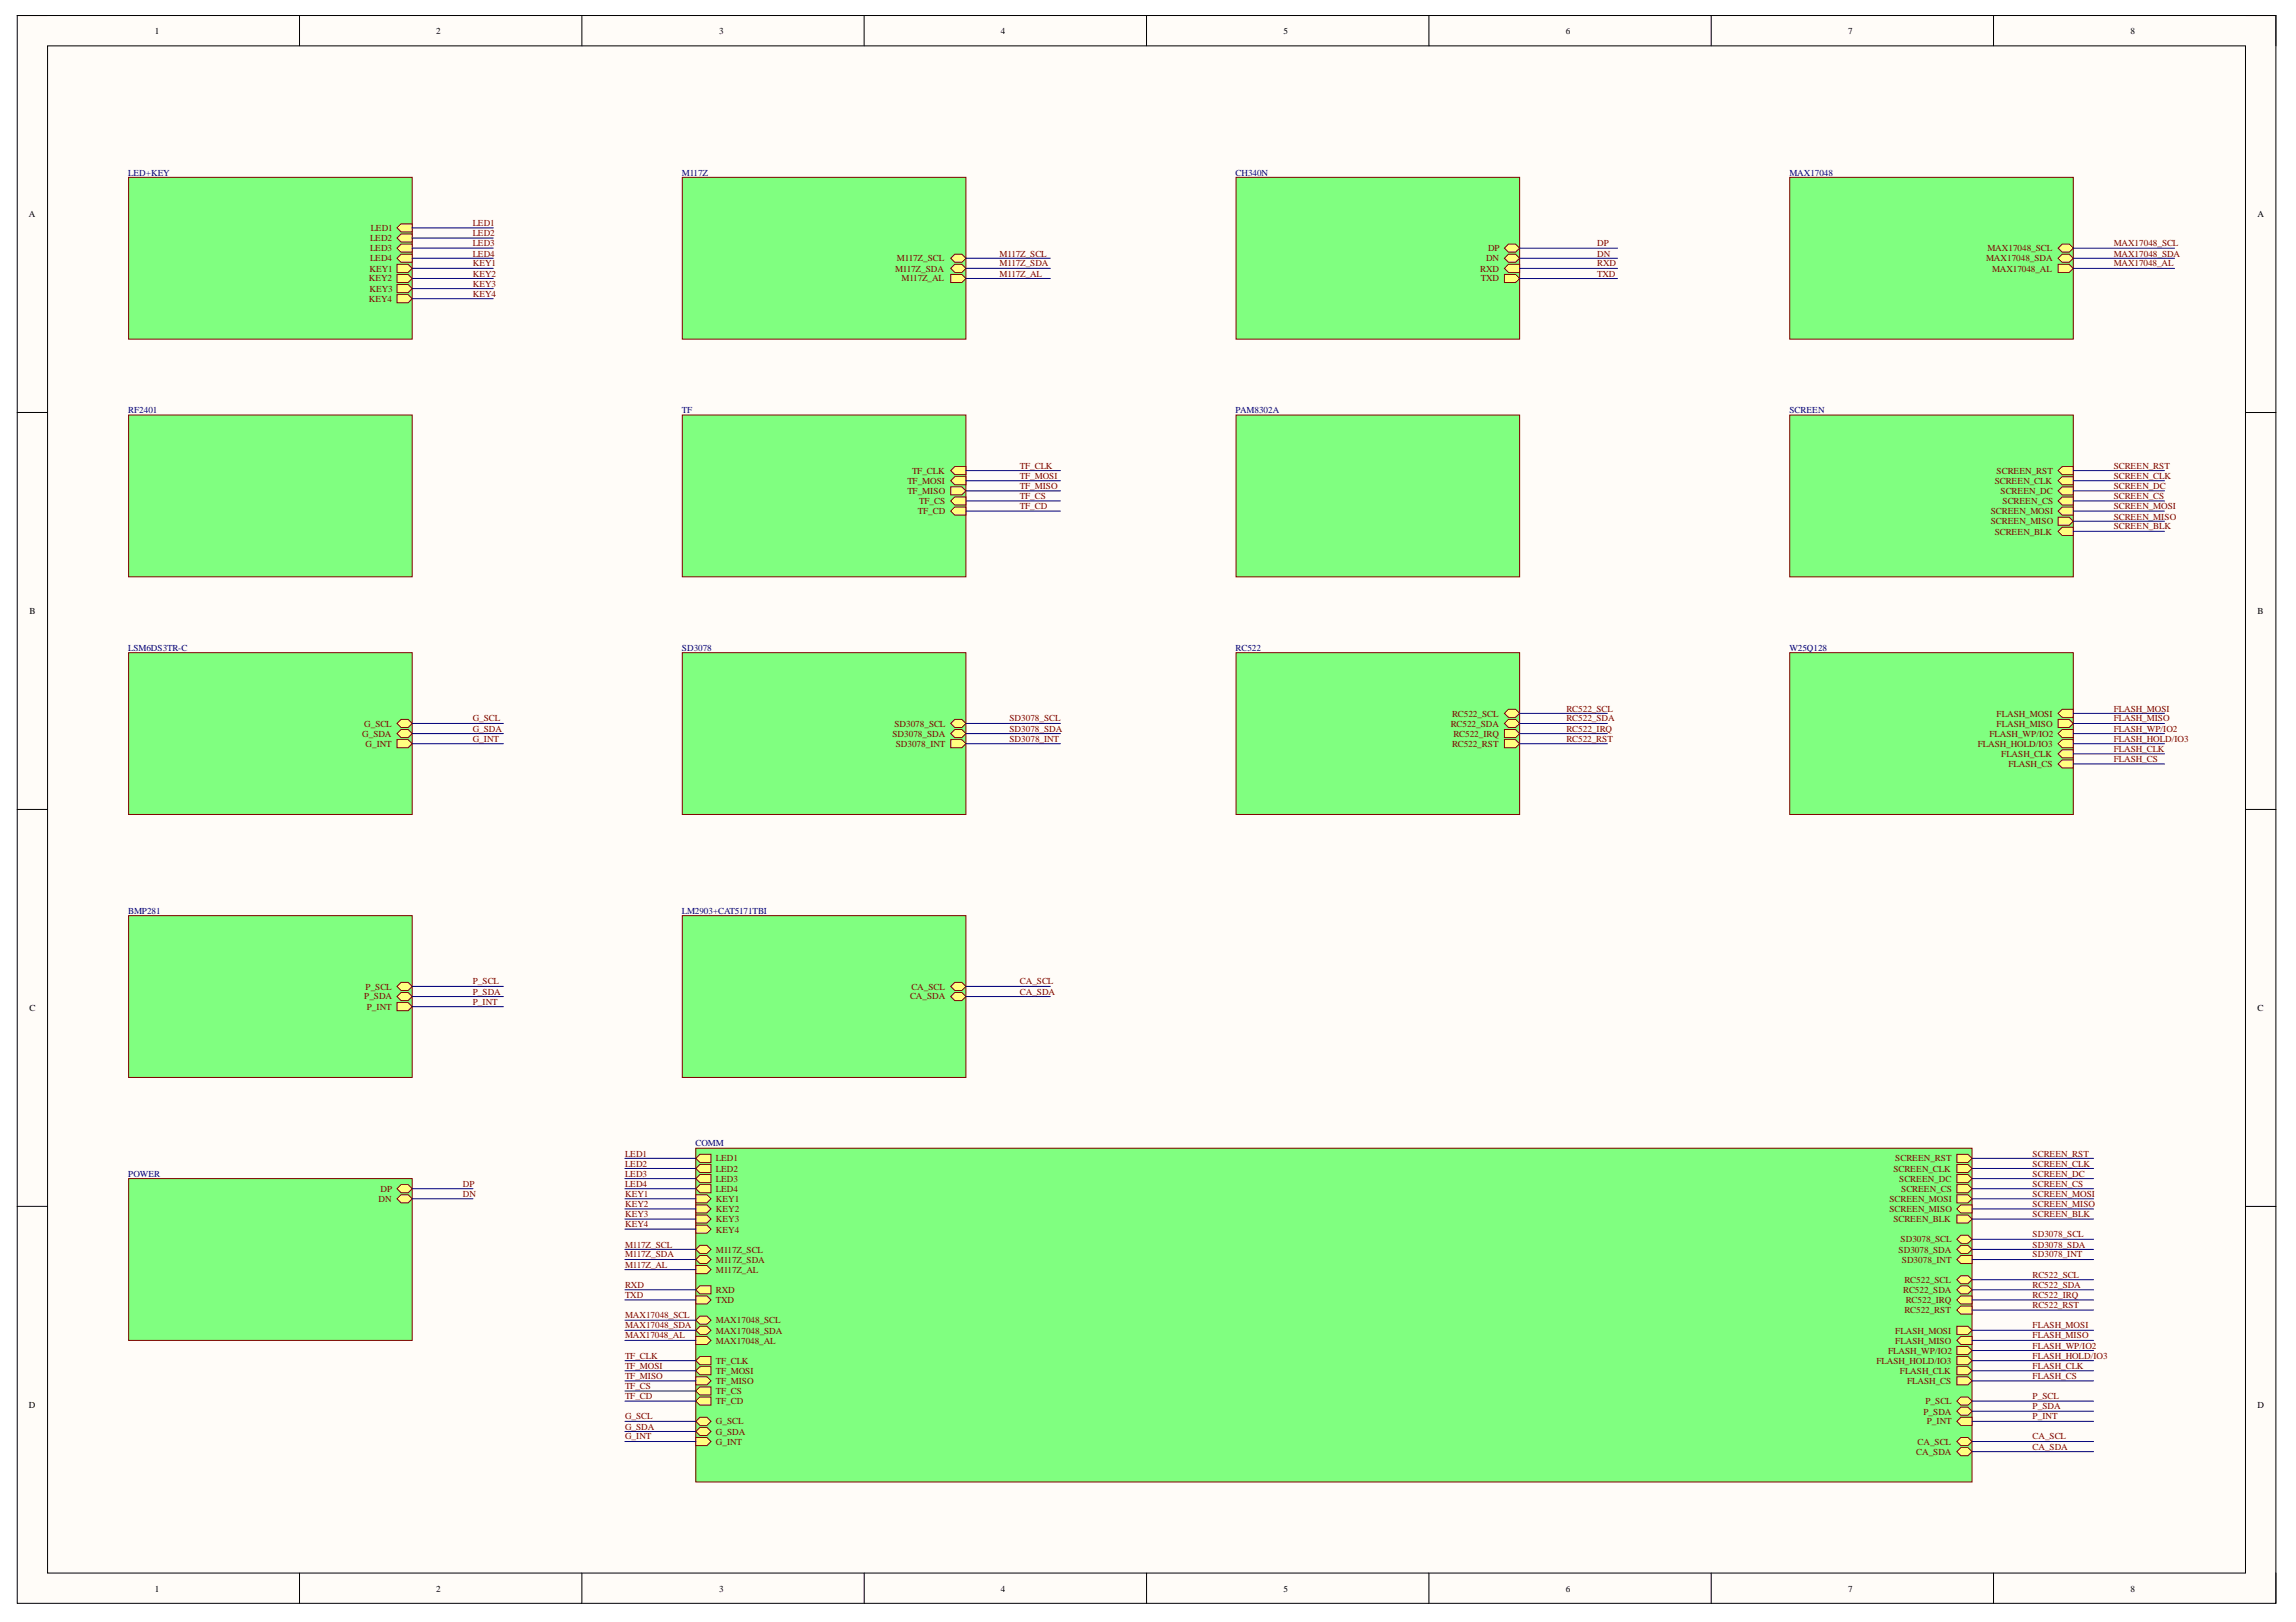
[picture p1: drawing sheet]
<svg xmlns="http://www.w3.org/2000/svg" width="297mm" height="210mm" viewBox="0 0 297 210" stroke-linecap="round" stroke-linejoin="round" font-family="sans-serif">
<defs><g id="words">
<g font-size="1.2">
<text x="20" y="4.4">1</text>
<text x="56.4" y="4.4">2</text>
<text x="93" y="4.4">3</text>
<text x="129.5" y="4.4">4</text>
<text x="166" y="4.4">5</text>
<text x="202.6" y="4.4">6</text>
<text x="239.1" y="4.4">7</text>
<text x="275.6" y="4.4">8</text>
<text x="3.7" y="28.1">A</text>
<text x="292.1" y="28.1">A</text>
<text x="3.8" y="79.5">B</text>
<text x="292.1" y="79.5">B</text>
<text x="3.8" y="130.9">C</text>
<text x="292.1" y="130.9">C</text>
<text x="3.7" y="182.2">D</text>
<text x="292.1" y="182.2">D</text>
<text x="20" y="206">1</text>
<text x="56.4" y="206">2</text>
<text x="93" y="206">3</text>
<text x="129.5" y="206">4</text>
<text x="166" y="206">5</text>
<text x="202.6" y="206">6</text>
<text x="239.1" y="206">7</text>
<text x="275.6" y="206">8</text>
</g>
<g font-size="1.2" fill="#000080">
<text x="16.6" y="22.7">LED+KEY</text>
<text x="88.2" y="22.7">M117Z</text>
<text x="159.9" y="22.7">CH340N</text>
<text x="231.5" y="22.7">MAX17048</text>
<text x="16.6" y="53.5">RF2401</text>
<text x="88.2" y="53.5">TF</text>
<text x="159.9" y="53.5">PAM8302A</text>
<text x="231.5" y="53.5">SCREEN</text>
<text x="16.6" y="84.2">LSM6DS3TR-C</text>
<text x="88.2" y="84.2">SD3078</text>
<text x="159.9" y="84.2">RC522</text>
<text x="231.5" y="84.2">W25Q128</text>
<text x="16.6" y="118.3">BMP281</text>
<text x="88.2" y="118.3">LM2903+CAT5171TBI</text>
<text x="90" y="148.4">COMM</text>
<text x="16.6" y="152.3">POWER</text>
</g>
<g font-size="1.2" fill="#800000">
<text x="48" y="29.9">LED1</text>
<text x="61.2" y="29.2">LED1</text>
<text x="47.8" y="35.1">KEY1</text>
<text x="47.9" y="31.2">LED2</text>
<text x="47.9" y="32.5">LED3</text>
<text x="47.9" y="33.8">LED4</text>
<text x="61.2" y="30.6">LED2</text>
<text x="61.2" y="31.9">LED3</text>
<text x="61.2" y="33.2">LED4</text>
<text x="61.2" y="34.5">KEY1</text>
<text x="61.2" y="35.8">KEY2</text>
<text x="115.8" y="35.1">M117Z_SDA</text>
<text x="116" y="33.8">M117Z_SCL</text>
<text x="129.3" y="33.2">M117Z_SCL</text>
<text x="129.3" y="34.5">M117Z_SDA</text>
<text x="129.3" y="35.8">M117Z_AL</text>
<text x="191.5" y="35.1">RXD</text>
<text x="192.3" y="33.8">DN</text>
<text x="192.5" y="32.5">DP</text>
<text x="206.6" y="31.9">DP</text>
<text x="206.6" y="33.2">DN</text>
<text x="206.6" y="34.5">RXD</text>
<text x="206.6" y="35.8">TXD</text>
<text x="257" y="33.8">MAX17048_SDA</text>
<text x="257.1" y="32.5">MAX17048_SCL</text>
<text x="257.7" y="35.1">MAX17048_AL</text>
<text x="273.5" y="34.5">MAX17048_AL</text>
<text x="273.5" y="31.9">MAX17048_SCL</text>
<text x="273.5" y="33.2">MAX17048_SDA</text>
<text x="47.7" y="36.4">KEY2</text>
<text x="47.7" y="39">KEY4</text>
<text x="47.8" y="37.8">KEY3</text>
<text x="61.2" y="37.1">KEY3</text>
<text x="61.2" y="38.4">KEY4</text>
<text x="116.6" y="36.4">M117Z_AL</text>
<text x="191.6" y="36.4">TXD</text>
<text x="117.4" y="62.6">TF_MOSI</text>
<text x="117.4" y="64">TF_MISO</text>
<text x="118" y="61.3">TF_CLK</text>
<text x="118.9" y="65.2">TF_CS</text>
<text x="131.9" y="65.9">TF_CD</text>
<text x="131.9" y="64.6">TF_CS</text>
<text x="131.9" y="63.3">TF_MISO</text>
<text x="131.9" y="62">TF_MOSI</text>
<text x="131.9" y="60.7">TF_CLK</text>
<text x="258.1" y="62.6">SCREEN_CLK</text>
<text x="258.3" y="61.3">SCREEN_RST</text>
<text x="258.8" y="64">SCREEN_DC</text>
<text x="259.1" y="65.2">SCREEN_CS</text>
<text x="273.5" y="65.9">SCREEN_MOSI</text>
<text x="273.5" y="62">SCREEN_CLK</text>
<text x="273.5" y="64.6">SCREEN_CS</text>
<text x="273.5" y="63.3">SCREEN_DC</text>
<text x="273.5" y="60.7">SCREEN_RST</text>
<text x="118.8" y="66.6">TF_CD</text>
<text x="257.5" y="66.6">SCREEN_MOSI</text>
<text x="257.5" y="67.8">SCREEN_MISO</text>
<text x="258.1" y="69.2">SCREEN_BLK</text>
<text x="273.5" y="68.5">SCREEN_BLK</text>
<text x="273.5" y="67.2">SCREEN_MISO</text>
<text x="46.9" y="95.4">G_SDA</text>
<text x="47.1" y="94">G_SCL</text>
<text x="61.2" y="96">G_INT</text>
<text x="61.2" y="93.4">G_SCL</text>
<text x="61.2" y="94.7">G_SDA</text>
<text x="115.5" y="95.4">SD3078_SDA</text>
<text x="115.7" y="94">SD3078_SCL</text>
<text x="130.6" y="96">SD3078_INT</text>
<text x="130.6" y="93.4">SD3078_SCL</text>
<text x="130.6" y="94.7">SD3078_SDA</text>
<text x="187.7" y="94">RC522_SDA</text>
<text x="187.9" y="92.8">RC522_SCL</text>
<text x="188" y="95.4">RC522_IRQ</text>
<text x="202.7" y="94.7">RC522_IRQ</text>
<text x="202.7" y="96">RC522_RST</text>
<text x="202.7" y="93.4">RC522_SDA</text>
<text x="202.7" y="92.1">RC522_SCL</text>
<text x="257.4" y="95.4">FLASH_WP/IO2</text>
<text x="258.3" y="92.8">FLASH_MOSI</text>
<text x="258.3" y="94">FLASH_MISO</text>
<text x="273.5" y="93.4">FLASH_MISO</text>
<text x="273.5" y="92.1">FLASH_MOSI</text>
<text x="273.5" y="94.7">FLASH_WP/IO2</text>
<text x="273.5" y="96">FLASH_HOLD/IO3</text>
<text x="47.3" y="96.6">G_INT</text>
<text x="115.9" y="96.6">SD3078_INT</text>
<text x="187.9" y="96.6">RC522_RST</text>
<text x="255.9" y="96.6">FLASH_HOLD/IO3</text>
<text x="258.9" y="98">FLASH_CLK</text>
<text x="259.8" y="99.3">FLASH_CS</text>
<text x="273.5" y="97.3">FLASH_CLK</text>
<text x="273.5" y="98.6">FLASH_CS</text>
<text x="47.1" y="129.3">P_SDA</text>
<text x="47.3" y="128.1">P_SCL</text>
<text x="47.4" y="130.7">P_INT</text>
<text x="61.2" y="130">P_INT</text>
<text x="61.2" y="127.4">P_SCL</text>
<text x="61.2" y="128.8">P_SDA</text>
<text x="117.7" y="129.3">CA_SDA</text>
<text x="117.9" y="128.1">CA_SCL</text>
<text x="131.9" y="127.4">CA_SCL</text>
<text x="131.9" y="128.8">CA_SDA</text>
<text x="80.9" y="149.7">LED1</text>
<text x="263" y="149.7">SCREEN_RST</text>
<text x="49" y="155.5">DN</text>
<text x="49.2" y="154.3">DP</text>
<text x="59.9" y="153.6">DP</text>
<text x="59.9" y="154.9">DN</text>
<text x="80.9" y="151">LED2</text>
<text x="80.9" y="152.3">LED3</text>
<text x="80.9" y="153.6">LED4</text>
<text x="80.9" y="154.9">KEY1</text>
<text x="92.6" y="150.3">LED1</text>
<text x="92.6" y="151.6">LED2</text>
<text x="92.6" y="152.9">LED3</text>
<text x="92.6" y="154.3">LED4</text>
<text x="92.6" y="155.5">KEY1</text>
<text x="244.4" y="155.5">SCREEN_MOSI</text>
<text x="244.9" y="151.6">SCREEN_CLK</text>
<text x="245.2" y="150.3">SCREEN_RST</text>
<text x="245.7" y="152.9">SCREEN_DC</text>
<text x="246" y="154.3">SCREEN_CS</text>
<text x="263" y="154.9">SCREEN_MOSI</text>
<text x="263" y="151">SCREEN_CLK</text>
<text x="263" y="153.6">SCREEN_CS</text>
<text x="263" y="152.3">SCREEN_DC</text>
<text x="80.9" y="156.2">KEY2</text>
<text x="80.9" y="157.5">KEY3</text>
<text x="80.9" y="158.8">KEY4</text>
<text x="80.9" y="161.4">M117Z_SCL</text>
<text x="92.6" y="156.9">KEY2</text>
<text x="92.6" y="158.2">KEY3</text>
<text x="92.6" y="159.5">KEY4</text>
<text x="244.4" y="156.9">SCREEN_MISO</text>
<text x="244.9" y="158.2">SCREEN_BLK</text>
<text x="245.9" y="160.8">SD3078_SCL</text>
<text x="263" y="157.5">SCREEN_BLK</text>
<text x="263" y="156.2">SCREEN_MISO</text>
<text x="263" y="160.1">SD3078_SCL</text>
<text x="263" y="161.4">SD3078_SDA</text>
<text x="80.9" y="162.7">M117Z_SDA</text>
<text x="80.9" y="164.1">M117Z_AL</text>
<text x="80.9" y="166.7">RXD</text>
<text x="80.9" y="168">TXD</text>
<text x="92.6" y="162.1">M117Z_SCL</text>
<text x="92.6" y="163.4">M117Z_SDA</text>
<text x="92.6" y="164.7">M117Z_AL</text>
<text x="92.6" y="167.4">RXD</text>
<text x="245.6" y="162.1">SD3078_SDA</text>
<text x="246" y="163.4">SD3078_INT</text>
<text x="246.2" y="167.4">RC522_SDA</text>
<text x="246.4" y="166">RC522_SCL</text>
<text x="263" y="162.7">SD3078_INT</text>
<text x="263" y="168">RC522_IRQ</text>
<text x="263" y="166.7">RC522_SDA</text>
<text x="263" y="165.3">RC522_SCL</text>
<text x="80.9" y="173.2">MAX17048_AL</text>
<text x="80.9" y="170.6">MAX17048_SCL</text>
<text x="80.9" y="171.9">MAX17048_SDA</text>
<text x="92.6" y="168.6">TXD</text>
<text x="92.6" y="171.2">MAX17048_SCL</text>
<text x="92.6" y="172.6">MAX17048_SDA</text>
<text x="92.6" y="173.9">MAX17048_AL</text>
<text x="245.2" y="172.6">FLASH_MOSI</text>
<text x="245.2" y="173.9">FLASH_MISO</text>
<text x="246.4" y="170">RC522_RST</text>
<text x="246.6" y="168.6">RC522_IRQ</text>
<text x="263" y="169.3">RC522_RST</text>
<text x="263" y="173.2">FLASH_MISO</text>
<text x="263" y="171.9">FLASH_MOSI</text>
<text x="80.9" y="179.8">TF_CS</text>
<text x="80.9" y="178.4">TF_MISO</text>
<text x="80.9" y="177.2">TF_MOSI</text>
<text x="80.9" y="175.8">TF_CLK</text>
<text x="92.6" y="176.5">TF_CLK</text>
<text x="92.6" y="177.8">TF_MOSI</text>
<text x="92.6" y="179.1">TF_MISO</text>
<text x="242.7" y="176.5">FLASH_HOLD/IO3</text>
<text x="244.3" y="175.2">FLASH_WP/IO2</text>
<text x="245.8" y="177.8">FLASH_CLK</text>
<text x="246.7" y="179.1">FLASH_CS</text>
<text x="263" y="177.2">FLASH_CLK</text>
<text x="263" y="174.5">FLASH_WP/IO2</text>
<text x="263" y="175.8">FLASH_HOLD/IO3</text>
<text x="263" y="178.4">FLASH_CS</text>
<text x="80.9" y="181">TF_CD</text>
<text x="80.9" y="183.7">G_SCL</text>
<text x="80.9" y="185">G_SDA</text>
<text x="92.6" y="180.5">TF_CS</text>
<text x="92.6" y="181.7">TF_CD</text>
<text x="92.6" y="184.3">G_SCL</text>
<text x="92.6" y="185.7">G_SDA</text>
<text x="248.8" y="183.1">P_SDA</text>
<text x="249.1" y="181.7">P_SCL</text>
<text x="249.3" y="184.3">P_INT</text>
<text x="263" y="183.7">P_INT</text>
<text x="263" y="181">P_SCL</text>
<text x="263" y="182.4">P_SDA</text>
<text x="80.9" y="186.3">G_INT</text>
<text x="92.6" y="187">G_INT</text>
<text x="247.9" y="188.3">CA_SDA</text>
<text x="248.1" y="187">CA_SCL</text>
<text x="263" y="186.3">CA_SCL</text>
<text x="263" y="187.6">CA_SDA</text>
</g>
</g></defs>
<path d="M2.2 2h292.2v205.5h-292.2z" fill-rule="evenodd" fill="#fffcf8"/>
<path d="M2.2 2h292.2v205.5h-292.2z" fill="none" stroke="#000" stroke-width=".13"/>
<path d="M6.2 5.9h284.3v197.7h-284.3z" fill-rule="evenodd" fill="#fffcf8"/>
<g fill="none" stroke="#000" stroke-width=".13">
<path d="M2.2 2h4M6.2 5.9h284.3v197.7h-284.3zM38.7 2v3.9M75.3 2v3.9M111.8 2v3.9M148.3 2v3.9M184.9 2v3.9M221.4 2v3.9M257.9 2v3.9M290.5 2h3.9v3.9M2.2 53.4h4M290.5 53.4h3.9"/>
<path d="M2.2 104.7h4M290.5 104.7h3.9M2.2 156.1h4M290.5 156.1h3.9M38.7 203.6v3.9M75.3 203.6v3.9M111.8 203.6v3.9M148.3 203.6v3.9M184.9 203.6v3.9M221.4 203.6v3.9M257.9 203.6v3.9M294.4 203.6v3.9"/>
</g>
<path d="M16.6 22.9h36.7v21h-36.7z" fill-rule="evenodd" fill="#80ff80"/>
<path d="M16.6 22.9h36.7v21h-36.7z" fill="none" stroke="#800000" stroke-width=".13"/>
<path d="M51.4 29.5l.5-.5h1.4v1h-1.4z" fill-rule="evenodd" fill="#ffff80"/>
<path d="M51.4 29.5l.5-.5h1.4v1h-1.4z" fill="none" stroke="#800000" stroke-width=".13"/>
<path d="M51.4 30.8l.5-.5h1.4v1h-1.4z" fill-rule="evenodd" fill="#ffff80"/>
<path d="M51.4 30.8l.5-.5h1.4v1h-1.4z" fill="none" stroke="#800000" stroke-width=".13"/>
<path d="M51.4 32.1l.5-.5h1.4v1h-1.4z" fill-rule="evenodd" fill="#ffff80"/>
<path d="M51.4 32.1l.5-.5h1.4v1h-1.4z" fill="none" stroke="#800000" stroke-width=".13"/>
<path d="M51.4 33.4l.5-.5h1.4v1h-1.4z" fill-rule="evenodd" fill="#ffff80"/>
<path d="M51.4 33.4l.5-.5h1.4v1h-1.4z" fill="none" stroke="#800000" stroke-width=".13"/>
<path d="M51.4 34.2h1.4l.5 .5-.5 .6h-1.4z" fill-rule="evenodd" fill="#ffff80"/>
<path d="M51.4 34.2h1.4l.5 .5-.5 .6h-1.4z" fill="none" stroke="#800000" stroke-width=".13"/>
<path d="M51.4 35.5h1.4l.5 .5-.5 .6h-1.4z" fill-rule="evenodd" fill="#ffff80"/>
<path d="M51.4 35.5h1.4l.5 .5-.5 .6h-1.4z" fill="none" stroke="#800000" stroke-width=".13"/>
<path d="M51.4 36.8h1.4l.5 .5-.5 .6h-1.4z" fill-rule="evenodd" fill="#ffff80"/>
<path d="M51.4 36.8h1.4l.5 .5-.5 .6h-1.4z" fill="none" stroke="#800000" stroke-width=".13"/>
<path d="M51.4 38.1h1.4l.5 .6-.5 .5h-1.4z" fill-rule="evenodd" fill="#ffff80"/>
<path d="M51.4 38.1h1.4l.5 .6-.5 .5h-1.4z" fill="none" stroke="#800000" stroke-width=".13"/>
<path d="M88.3 22.9h36.7v21h-36.7z" fill-rule="evenodd" fill="#80ff80"/>
<path d="M88.3 22.9h36.7v21h-36.7z" fill="none" stroke="#800000" stroke-width=".13"/>
<path d="M123 33.4l.5-.5h.9l.6 .5-.6 .5h-.9z" fill-rule="evenodd" fill="#ffff80"/>
<path d="M123 33.4l.5-.5h.9l.6 .5-.6 .5h-.9z" fill="none" stroke="#800000" stroke-width=".13"/>
<path d="M123 34.7l.5-.5h.9l.6 .5-.6 .6h-.9z" fill-rule="evenodd" fill="#ffff80"/>
<path d="M123 34.7l.5-.5h.9l.6 .5-.6 .6h-.9z" fill="none" stroke="#800000" stroke-width=".13"/>
<path d="M123 35.5h1.4l.6 .5-.6 .6h-1.4z" fill-rule="evenodd" fill="#ffff80"/>
<path d="M123 35.5h1.4l.6 .5-.6 .6h-1.4z" fill="none" stroke="#800000" stroke-width=".13"/>
<path d="M159.9 22.9h36.7v21h-36.7z" fill-rule="evenodd" fill="#80ff80"/>
<path d="M159.9 22.9h36.7v21h-36.7z" fill="none" stroke="#800000" stroke-width=".13"/>
<path d="M195.1 31.6h1l.5 .5-.5 .5h-1l-.5-.5z" fill-rule="evenodd" fill="#ffff80"/>
<path d="M195.1 31.6h1l.5 .5-.5 .5h-1l-.5-.5z" fill="none" stroke="#800000" stroke-width=".13"/>
<path d="M195.1 32.9h1l.5 .5-.5 .5h-1l-.5-.5z" fill-rule="evenodd" fill="#ffff80"/>
<path d="M195.1 32.9h1l.5 .5-.5 .5h-1l-.5-.5z" fill="none" stroke="#800000" stroke-width=".13"/>
<path d="M195.1 34.2h1.5v1.1h-1.5l-.5-.6z" fill-rule="evenodd" fill="#ffff80"/>
<path d="M195.1 34.2h1.5v1.1h-1.5l-.5-.6z" fill="none" stroke="#800000" stroke-width=".13"/>
<path d="M194.6 35.5h1.5l.5 .5-.5 .6h-1.5z" fill-rule="evenodd" fill="#ffff80"/>
<path d="M194.6 35.5h1.5l.5 .5-.5 .6h-1.5z" fill="none" stroke="#800000" stroke-width=".13"/>
<path d="M231.5 22.9h36.7v21h-36.7z" fill-rule="evenodd" fill="#80ff80"/>
<path d="M231.5 22.9h36.7v21h-36.7z" fill="none" stroke="#800000" stroke-width=".13"/>
<path d="M266.3 32.1l.5-.5h.9l.5 .5-.5 .5h-.9z" fill-rule="evenodd" fill="#ffff80"/>
<path d="M266.3 32.1l.5-.5h.9l.5 .5-.5 .5h-.9z" fill="none" stroke="#800000" stroke-width=".13"/>
<path d="M266.3 33.4l.5-.5h.9l.5 .5-.5 .5h-.9z" fill-rule="evenodd" fill="#ffff80"/>
<path d="M266.3 33.4l.5-.5h.9l.5 .5-.5 .5h-.9z" fill="none" stroke="#800000" stroke-width=".13"/>
<path d="M266.3 34.2h1.4l.5 .5-.5 .6h-1.4z" fill-rule="evenodd" fill="#ffff80"/>
<path d="M266.3 34.2h1.4l.5 .5-.5 .6h-1.4z" fill="none" stroke="#800000" stroke-width=".13"/>
<path d="M231.5 84.5h36.7v20.9h-36.7z" fill-rule="evenodd" fill="#80ff80"/>
<path d="M231.5 84.5h36.7v20.9h-36.7z" fill="none" stroke="#800000" stroke-width=".13"/>
<path d="M266.3 92.3l.5-.5h1.4v1h-1.4z" fill-rule="evenodd" fill="#ffff80"/>
<path d="M266.3 92.3l.5-.5h1.4v1h-1.4z" fill="none" stroke="#800000" stroke-width=".13"/>
<path d="M266.3 93.1h1.4l.5 .5-.5 .5h-1.4z" fill-rule="evenodd" fill="#ffff80"/>
<path d="M266.3 93.1h1.4l.5 .5-.5 .5h-1.4z" fill="none" stroke="#800000" stroke-width=".13"/>
<path d="M266.3 94.9l.5-.5h1.4v1.1h-1.4z" fill-rule="evenodd" fill="#ffff80"/>
<path d="M266.3 94.9l.5-.5h1.4v1.1h-1.4z" fill="none" stroke="#800000" stroke-width=".13"/>
<path d="M266.3 96.2l.5-.5h1.4v1.1h-1.4z" fill-rule="evenodd" fill="#ffff80"/>
<path d="M266.3 96.2l.5-.5h1.4v1.1h-1.4z" fill="none" stroke="#800000" stroke-width=".13"/>
<path d="M266.3 97.6l.5-.6h1.4v1.1h-1.4z" fill-rule="evenodd" fill="#ffff80"/>
<path d="M266.3 97.6l.5-.6h1.4v1.1h-1.4z" fill="none" stroke="#800000" stroke-width=".13"/>
<path d="M266.3 98.9l.5-.6h1.4v1.1h-1.4z" fill-rule="evenodd" fill="#ffff80"/>
<path d="M266.3 98.9l.5-.6h1.4v1.1h-1.4z" fill="none" stroke="#800000" stroke-width=".13"/>
<path d="M16.6 53.7h36.7v20.9h-36.7z" fill-rule="evenodd" fill="#80ff80"/>
<path d="M16.6 53.7h36.7v20.9h-36.7z" fill="none" stroke="#800000" stroke-width=".13"/>
<path d="M88.3 53.7h36.7v20.9h-36.7z" fill-rule="evenodd" fill="#80ff80"/>
<path d="M88.3 53.7h36.7v20.9h-36.7z" fill="none" stroke="#800000" stroke-width=".13"/>
<path d="M123 60.9l.5-.5h1.5v1h-1.5z" fill-rule="evenodd" fill="#ffff80"/>
<path d="M123 60.9l.5-.5h1.5v1h-1.5z" fill="none" stroke="#800000" stroke-width=".13"/>
<path d="M123 62.2l.5-.5h1.5v1h-1.5z" fill-rule="evenodd" fill="#ffff80"/>
<path d="M123 62.2l.5-.5h1.5v1h-1.5z" fill="none" stroke="#800000" stroke-width=".13"/>
<path d="M123 63h1.4l.6 .5-.6 .5h-1.4z" fill-rule="evenodd" fill="#ffff80"/>
<path d="M123 63h1.4l.6 .5-.6 .5h-1.4z" fill="none" stroke="#800000" stroke-width=".13"/>
<path d="M123 64.8l.5-.5h1.5v1.1h-1.5z" fill-rule="evenodd" fill="#ffff80"/>
<path d="M123 64.8l.5-.5h1.5v1.1h-1.5z" fill="none" stroke="#800000" stroke-width=".13"/>
<path d="M123 66.1l.5-.5h1.5v1.1h-1.5z" fill-rule="evenodd" fill="#ffff80"/>
<path d="M123 66.1l.5-.5h1.5v1.1h-1.5z" fill="none" stroke="#800000" stroke-width=".13"/>
<path d="M159.9 53.7h36.7v21h-36.7z" fill-rule="evenodd" fill="#80ff80"/>
<path d="M159.9 53.7h36.7v21h-36.7z" fill="none" stroke="#800000" stroke-width=".13"/>
<path d="M231.5 53.7h36.7v21h-36.7z" fill-rule="evenodd" fill="#80ff80"/>
<path d="M231.5 53.7h36.7v21h-36.7z" fill="none" stroke="#800000" stroke-width=".13"/>
<path d="M266.3 60.9l.5-.5h1.4v1h-1.4z" fill-rule="evenodd" fill="#ffff80"/>
<path d="M266.3 60.9l.5-.5h1.4v1h-1.4z" fill="none" stroke="#800000" stroke-width=".13"/>
<path d="M266.3 62.2l.5-.5h1.4v1h-1.4z" fill-rule="evenodd" fill="#ffff80"/>
<path d="M266.3 62.2l.5-.5h1.4v1h-1.4z" fill="none" stroke="#800000" stroke-width=".13"/>
<path d="M266.3 63.5l.5-.5h1.4v1h-1.4z" fill-rule="evenodd" fill="#ffff80"/>
<path d="M266.3 63.5l.5-.5h1.4v1h-1.4z" fill="none" stroke="#800000" stroke-width=".13"/>
<path d="M266.3 64.8l.5-.5h1.4v1.1h-1.4z" fill-rule="evenodd" fill="#ffff80"/>
<path d="M266.3 64.8l.5-.5h1.4v1.1h-1.4z" fill="none" stroke="#800000" stroke-width=".13"/>
<path d="M266.3 66.1l.5-.5h1.4v1.1h-1.4z" fill-rule="evenodd" fill="#ffff80"/>
<path d="M266.3 66.1l.5-.5h1.4v1.1h-1.4z" fill="none" stroke="#800000" stroke-width=".13"/>
<path d="M266.3 66.9h1.4l.5 .5-.5 .6h-1.4z" fill-rule="evenodd" fill="#ffff80"/>
<path d="M266.3 66.9h1.4l.5 .5-.5 .6h-1.4z" fill="none" stroke="#800000" stroke-width=".13"/>
<path d="M266.3 68.8l.5-.6h1.4v1.1h-1.4z" fill-rule="evenodd" fill="#ffff80"/>
<path d="M266.3 68.8l.5-.6h1.4v1.1h-1.4z" fill="none" stroke="#800000" stroke-width=".13"/>
<path d="M16.6 118.5h36.7v20.9h-36.7z" fill-rule="evenodd" fill="#80ff80"/>
<path d="M16.6 118.5h36.7v20.9h-36.7z" fill="none" stroke="#800000" stroke-width=".13"/>
<path d="M51.4 127.7l.5-.6h.9l.5 .6-.5 .5h-.9z" fill-rule="evenodd" fill="#ffff80"/>
<path d="M51.4 127.7l.5-.6h.9l.5 .6-.5 .5h-.9z" fill="none" stroke="#800000" stroke-width=".13"/>
<path d="M51.4 129l.5-.6h.9l.5 .6-.5 .5h-.9z" fill-rule="evenodd" fill="#ffff80"/>
<path d="M51.4 129l.5-.6h.9l.5 .6-.5 .5h-.9z" fill="none" stroke="#800000" stroke-width=".13"/>
<path d="M51.4 129.7h1.4l.5 .6-.5 .5h-1.4z" fill-rule="evenodd" fill="#ffff80"/>
<path d="M51.4 129.7h1.4l.5 .6-.5 .5h-1.4z" fill="none" stroke="#800000" stroke-width=".13"/>
<path d="M16.6 84.5h36.7v20.9h-36.7z" fill-rule="evenodd" fill="#80ff80"/>
<path d="M16.6 84.5h36.7v20.9h-36.7z" fill="none" stroke="#800000" stroke-width=".13"/>
<path d="M51.4 93.6l.5-.5h.9l.5 .5-.5 .5h-.9z" fill-rule="evenodd" fill="#ffff80"/>
<path d="M51.4 93.6l.5-.5h.9l.5 .5-.5 .5h-.9z" fill="none" stroke="#800000" stroke-width=".13"/>
<path d="M51.4 94.9l.5-.5h.9l.5 .5-.5 .6h-.9z" fill-rule="evenodd" fill="#ffff80"/>
<path d="M51.4 94.9l.5-.5h.9l.5 .5-.5 .6h-.9z" fill="none" stroke="#800000" stroke-width=".13"/>
<path d="M51.4 95.7h1.4l.5 .5-.5 .6h-1.4z" fill-rule="evenodd" fill="#ffff80"/>
<path d="M51.4 95.7h1.4l.5 .5-.5 .6h-1.4z" fill="none" stroke="#800000" stroke-width=".13"/>
<path d="M88.3 84.5h36.7v20.9h-36.7z" fill-rule="evenodd" fill="#80ff80"/>
<path d="M88.3 84.5h36.7v20.9h-36.7z" fill="none" stroke="#800000" stroke-width=".13"/>
<path d="M123 93.6l.5-.5h.9l.6 .5-.6 .5h-.9z" fill-rule="evenodd" fill="#ffff80"/>
<path d="M123 93.6l.5-.5h.9l.6 .5-.6 .5h-.9z" fill="none" stroke="#800000" stroke-width=".13"/>
<path d="M123 94.9l.5-.5h.9l.6 .5-.6 .6h-.9z" fill-rule="evenodd" fill="#ffff80"/>
<path d="M123 94.9l.5-.5h.9l.6 .5-.6 .6h-.9z" fill="none" stroke="#800000" stroke-width=".13"/>
<path d="M123 95.7h1.4l.6 .5-.6 .6h-1.4z" fill-rule="evenodd" fill="#ffff80"/>
<path d="M123 95.7h1.4l.6 .5-.6 .6h-1.4z" fill="none" stroke="#800000" stroke-width=".13"/>
<path d="M159.9 84.5h36.7v20.9h-36.7z" fill-rule="evenodd" fill="#80ff80"/>
<path d="M159.9 84.5h36.7v20.9h-36.7z" fill="none" stroke="#800000" stroke-width=".13"/>
<path d="M195.1 91.8h1l.5 .5-.5 .5h-1l-.5-.5z" fill-rule="evenodd" fill="#ffff80"/>
<path d="M195.1 91.8h1l.5 .5-.5 .5h-1l-.5-.5z" fill="none" stroke="#800000" stroke-width=".13"/>
<path d="M195.1 93.1h1l.5 .5-.5 .5h-1l-.5-.5z" fill-rule="evenodd" fill="#ffff80"/>
<path d="M195.1 93.1h1l.5 .5-.5 .5h-1l-.5-.5z" fill="none" stroke="#800000" stroke-width=".13"/>
<path d="M194.6 94.4h1.5l.5 .5-.5 .6h-1.5z" fill-rule="evenodd" fill="#ffff80"/>
<path d="M194.6 94.4h1.5l.5 .5-.5 .6h-1.5z" fill="none" stroke="#800000" stroke-width=".13"/>
<path d="M194.6 95.7h1.5l.5 .5-.5 .6h-1.5z" fill-rule="evenodd" fill="#ffff80"/>
<path d="M194.6 95.7h1.5l.5 .5-.5 .6h-1.5z" fill="none" stroke="#800000" stroke-width=".13"/>
<path d="M90 148.6h165.1v43.2h-165.1z" fill-rule="evenodd" fill="#80ff80"/>
<path d="M90 148.6h165.1v43.2h-165.1z" fill="none" stroke="#800000" stroke-width=".13"/>
<path d="M90 149.9l.5-.5h1.5v1h-1.5z" fill-rule="evenodd" fill="#ffff80"/>
<path d="M90 149.9l.5-.5h1.5v1h-1.5z" fill="none" stroke="#800000" stroke-width=".13"/>
<path d="M90 151.2l.5-.5h1.5v1h-1.5z" fill-rule="evenodd" fill="#ffff80"/>
<path d="M90 151.2l.5-.5h1.5v1h-1.5z" fill="none" stroke="#800000" stroke-width=".13"/>
<path d="M90 152.5l.5-.5h1.5v1h-1.5z" fill-rule="evenodd" fill="#ffff80"/>
<path d="M90 152.5l.5-.5h1.5v1h-1.5z" fill="none" stroke="#800000" stroke-width=".13"/>
<path d="M90.5 153.3h1.5v1.1h-1.5l-.5-.6z" fill-rule="evenodd" fill="#ffff80"/>
<path d="M90.5 153.3h1.5v1.1h-1.5l-.5-.6z" fill="none" stroke="#800000" stroke-width=".13"/>
<path d="M90 154.6h1.5l.5 .5-.5 .6h-1.5z" fill-rule="evenodd" fill="#ffff80"/>
<path d="M90 154.6h1.5l.5 .5-.5 .6h-1.5z" fill="none" stroke="#800000" stroke-width=".13"/>
<path d="M90 155.9h1.5l.5 .5-.5 .6h-1.5z" fill-rule="evenodd" fill="#ffff80"/>
<path d="M90 155.9h1.5l.5 .5-.5 .6h-1.5z" fill="none" stroke="#800000" stroke-width=".13"/>
<path d="M90 157.2h1.5l.5 .6-.5 .5h-1.5z" fill-rule="evenodd" fill="#ffff80"/>
<path d="M90 157.2h1.5l.5 .6-.5 .5h-1.5z" fill="none" stroke="#800000" stroke-width=".13"/>
<path d="M90 158.5h1.5l.5 .6-.5 .5h-1.5z" fill-rule="evenodd" fill="#ffff80"/>
<path d="M90 158.5h1.5l.5 .6-.5 .5h-1.5z" fill="none" stroke="#800000" stroke-width=".13"/>
<path d="M90 161.7l.5-.5h1l.5 .5-.5 .5h-1z" fill-rule="evenodd" fill="#ffff80"/>
<path d="M90 161.7l.5-.5h1l.5 .5-.5 .5h-1z" fill="none" stroke="#800000" stroke-width=".13"/>
<path d="M90 163l.5-.5h1l.5 .5-.5 .5h-1z" fill-rule="evenodd" fill="#ffff80"/>
<path d="M90 163l.5-.5h1l.5 .5-.5 .5h-1z" fill="none" stroke="#800000" stroke-width=".13"/>
<path d="M90 163.8h1.5l.5 .5-.5 .5h-1.5z" fill-rule="evenodd" fill="#ffff80"/>
<path d="M90 163.8h1.5l.5 .5-.5 .5h-1.5z" fill="none" stroke="#800000" stroke-width=".13"/>
<path d="M90 166.9l.5-.5h1.5v1h-1.5z" fill-rule="evenodd" fill="#ffff80"/>
<path d="M90 166.9l.5-.5h1.5v1h-1.5z" fill="none" stroke="#800000" stroke-width=".13"/>
<path d="M90 167.7h1.5l.5 .5-.5 .5h-1.5z" fill-rule="evenodd" fill="#ffff80"/>
<path d="M90 167.7h1.5l.5 .5-.5 .5h-1.5z" fill="none" stroke="#800000" stroke-width=".13"/>
<path d="M90 170.8l.5-.5h1l.5 .5-.5 .6h-1z" fill-rule="evenodd" fill="#ffff80"/>
<path d="M90 170.8l.5-.5h1l.5 .5-.5 .6h-1z" fill="none" stroke="#800000" stroke-width=".13"/>
<path d="M90 172.2l.5-.6h1l.5 .6-.5 .5h-1z" fill-rule="evenodd" fill="#ffff80"/>
<path d="M90 172.2l.5-.6h1l.5 .6-.5 .5h-1z" fill="none" stroke="#800000" stroke-width=".13"/>
<path d="M90 172.9h1.5l.5 .6-.5 .5h-1.5z" fill-rule="evenodd" fill="#ffff80"/>
<path d="M90 172.9h1.5l.5 .6-.5 .5h-1.5z" fill="none" stroke="#800000" stroke-width=".13"/>
<path d="M90 176.1l.5-.5h1.5v1h-1.5z" fill-rule="evenodd" fill="#ffff80"/>
<path d="M90 176.1l.5-.5h1.5v1h-1.5z" fill="none" stroke="#800000" stroke-width=".13"/>
<path d="M90 177.4l.5-.5h1.5v1h-1.5z" fill-rule="evenodd" fill="#ffff80"/>
<path d="M90 177.4l.5-.5h1.5v1h-1.5z" fill="none" stroke="#800000" stroke-width=".13"/>
<path d="M90 178.2h1.5l.5 .5-.5 .5h-1.5z" fill-rule="evenodd" fill="#ffff80"/>
<path d="M90 178.2h1.5l.5 .5-.5 .5h-1.5z" fill="none" stroke="#800000" stroke-width=".13"/>
<path d="M90 180l.5-.5h1.5v1h-1.5z" fill-rule="evenodd" fill="#ffff80"/>
<path d="M90 180l.5-.5h1.5v1h-1.5z" fill="none" stroke="#800000" stroke-width=".13"/>
<path d="M90 181.3l.5-.5h1.5v1h-1.5z" fill-rule="evenodd" fill="#ffff80"/>
<path d="M90 181.3l.5-.5h1.5v1h-1.5z" fill="none" stroke="#800000" stroke-width=".13"/>
<path d="M253.2 149.4h1.4l.5 .5-.5 .5h-1.4z" fill-rule="evenodd" fill="#ffff80"/>
<path d="M253.2 149.4h1.4l.5 .5-.5 .5h-1.4z" fill="none" stroke="#800000" stroke-width=".13"/>
<path d="M253.2 150.7h1.4l.5 .5-.5 .5h-1.4z" fill-rule="evenodd" fill="#ffff80"/>
<path d="M253.2 150.7h1.4l.5 .5-.5 .5h-1.4z" fill="none" stroke="#800000" stroke-width=".13"/>
<path d="M253.2 152h1.4l.5 .5-.5 .5h-1.4z" fill-rule="evenodd" fill="#ffff80"/>
<path d="M253.2 152h1.4l.5 .5-.5 .5h-1.4z" fill="none" stroke="#800000" stroke-width=".13"/>
<path d="M253.2 153.3h1.4l.5 .5-.5 .6h-1.4z" fill-rule="evenodd" fill="#ffff80"/>
<path d="M253.2 153.3h1.4l.5 .5-.5 .6h-1.4z" fill="none" stroke="#800000" stroke-width=".13"/>
<path d="M253.2 154.6h1.4l.5 .5-.5 .6h-1.4z" fill-rule="evenodd" fill="#ffff80"/>
<path d="M253.2 154.6h1.4l.5 .5-.5 .6h-1.4z" fill="none" stroke="#800000" stroke-width=".13"/>
<path d="M253.7 155.9h1.4v1.1h-1.4l-.5-.5z" fill-rule="evenodd" fill="#ffff80"/>
<path d="M253.7 155.9h1.4v1.1h-1.4l-.5-.5z" fill="none" stroke="#800000" stroke-width=".13"/>
<path d="M253.2 157.2h1.4l.5 .6-.5 .5h-1.4z" fill-rule="evenodd" fill="#ffff80"/>
<path d="M253.2 157.2h1.4l.5 .6-.5 .5h-1.4z" fill="none" stroke="#800000" stroke-width=".13"/>
<path d="M90 183.9l.5-.5h1l.5 .5-.5 .6h-1z" fill-rule="evenodd" fill="#ffff80"/>
<path d="M90 183.9l.5-.5h1l.5 .5-.5 .6h-1z" fill="none" stroke="#800000" stroke-width=".13"/>
<path d="M90 185.2l.5-.5h1l.5 .5-.5 .6h-1z" fill-rule="evenodd" fill="#ffff80"/>
<path d="M90 185.2l.5-.5h1l.5 .5-.5 .6h-1z" fill="none" stroke="#800000" stroke-width=".13"/>
<path d="M90 186h1.5l.5 .5-.5 .6h-1.5z" fill-rule="evenodd" fill="#ffff80"/>
<path d="M90 186h1.5l.5 .5-.5 .6h-1.5z" fill="none" stroke="#800000" stroke-width=".13"/>
<path d="M253.7 159.9h.9l.5 .5-.5 .5h-.9l-.5-.5z" fill-rule="evenodd" fill="#ffff80"/>
<path d="M253.7 159.9h.9l.5 .5-.5 .5h-.9l-.5-.5z" fill="none" stroke="#800000" stroke-width=".13"/>
<path d="M253.7 161.2h.9l.5 .5-.5 .5h-.9l-.5-.5z" fill-rule="evenodd" fill="#ffff80"/>
<path d="M253.7 161.2h.9l.5 .5-.5 .5h-.9l-.5-.5z" fill="none" stroke="#800000" stroke-width=".13"/>
<path d="M253.7 162.5h1.4v1h-1.4l-.5-.5z" fill-rule="evenodd" fill="#ffff80"/>
<path d="M253.7 162.5h1.4v1h-1.4l-.5-.5z" fill="none" stroke="#800000" stroke-width=".13"/>
<path d="M253.2 165.6l.5-.5h.9l.5 .5-.5 .5h-.9z" fill-rule="evenodd" fill="#ffff80"/>
<path d="M253.2 165.6l.5-.5h.9l.5 .5-.5 .5h-.9z" fill="none" stroke="#800000" stroke-width=".13"/>
<path d="M253.2 166.9l.5-.5h.9l.5 .5-.5 .5h-.9z" fill-rule="evenodd" fill="#ffff80"/>
<path d="M253.2 166.9l.5-.5h.9l.5 .5-.5 .5h-.9z" fill="none" stroke="#800000" stroke-width=".13"/>
<path d="M253.2 168.2l.5-.5h1.4v1.1h-1.4z" fill-rule="evenodd" fill="#ffff80"/>
<path d="M253.2 168.2l.5-.5h1.4v1.1h-1.4z" fill="none" stroke="#800000" stroke-width=".13"/>
<path d="M253.2 169.5l.5-.5h1.4v1.1h-1.4z" fill-rule="evenodd" fill="#ffff80"/>
<path d="M253.2 169.5l.5-.5h1.4v1.1h-1.4z" fill="none" stroke="#800000" stroke-width=".13"/>
<path d="M253.2 171.6h1.4l.5 .6-.5 .5h-1.4z" fill-rule="evenodd" fill="#ffff80"/>
<path d="M253.2 171.6h1.4l.5 .6-.5 .5h-1.4z" fill="none" stroke="#800000" stroke-width=".13"/>
<path d="M253.2 173.5l.5-.6h1.4v1.1h-1.4z" fill-rule="evenodd" fill="#ffff80"/>
<path d="M253.2 173.5l.5-.6h1.4v1.1h-1.4z" fill="none" stroke="#800000" stroke-width=".13"/>
<path d="M253.2 174.2h1.4l.5 .6-.5 .5h-1.4z" fill-rule="evenodd" fill="#ffff80"/>
<path d="M253.2 174.2h1.4l.5 .6-.5 .5h-1.4z" fill="none" stroke="#800000" stroke-width=".13"/>
<path d="M253.2 175.6h1.4l.5 .5-.5 .5h-1.4z" fill-rule="evenodd" fill="#ffff80"/>
<path d="M253.2 175.6h1.4l.5 .5-.5 .5h-1.4z" fill="none" stroke="#800000" stroke-width=".13"/>
<path d="M253.2 176.9h1.4l.5 .5-.5 .5h-1.4z" fill-rule="evenodd" fill="#ffff80"/>
<path d="M253.2 176.9h1.4l.5 .5-.5 .5h-1.4z" fill="none" stroke="#800000" stroke-width=".13"/>
<path d="M253.2 178.2h1.4l.5 .5-.5 .5h-1.4z" fill-rule="evenodd" fill="#ffff80"/>
<path d="M253.2 178.2h1.4l.5 .5-.5 .5h-1.4z" fill="none" stroke="#800000" stroke-width=".13"/>
<path d="M253.7 180.8h.9l.5 .5-.5 .5h-.9l-.5-.5z" fill-rule="evenodd" fill="#ffff80"/>
<path d="M253.7 180.8h.9l.5 .5-.5 .5h-.9l-.5-.5z" fill="none" stroke="#800000" stroke-width=".13"/>
<path d="M253.7 182.1h.9l.5 .5-.5 .5h-.9l-.5-.5z" fill-rule="evenodd" fill="#ffff80"/>
<path d="M253.7 182.1h.9l.5 .5-.5 .5h-.9l-.5-.5z" fill="none" stroke="#800000" stroke-width=".13"/>
<path d="M253.7 183.4h1.4v1.1h-1.4l-.5-.6z" fill-rule="evenodd" fill="#ffff80"/>
<path d="M253.7 183.4h1.4v1.1h-1.4l-.5-.6z" fill="none" stroke="#800000" stroke-width=".13"/>
<path d="M253.2 186.5l.5-.5h.9l.5 .5-.5 .6h-.9z" fill-rule="evenodd" fill="#ffff80"/>
<path d="M253.2 186.5l.5-.5h.9l.5 .5-.5 .6h-.9z" fill="none" stroke="#800000" stroke-width=".13"/>
<path d="M253.2 187.9l.5-.6h.9l.5 .6-.5 .5h-.9z" fill-rule="evenodd" fill="#ffff80"/>
<path d="M253.2 187.9l.5-.6h.9l.5 .6-.5 .5h-.9z" fill="none" stroke="#800000" stroke-width=".13"/>
<path d="M16.6 152.5h36.7v21h-36.7z" fill-rule="evenodd" fill="#80ff80"/>
<path d="M16.6 152.5h36.7v21h-36.7z" fill="none" stroke="#800000" stroke-width=".13"/>
<path d="M51.9 153.3h.9l.5 .5-.5 .6h-.9l-.5-.6z" fill-rule="evenodd" fill="#ffff80"/>
<path d="M51.9 153.3h.9l.5 .5-.5 .6h-.9l-.5-.6z" fill="none" stroke="#800000" stroke-width=".13"/>
<path d="M51.4 155.1l.5-.5h.9l.5 .5-.5 .6h-.9z" fill-rule="evenodd" fill="#ffff80"/>
<path d="M51.4 155.1l.5-.5h.9l.5 .5-.5 .6h-.9z" fill="none" stroke="#800000" stroke-width=".13"/>
<path d="M88.3 118.5h36.7v20.9h-36.7z" fill-rule="evenodd" fill="#80ff80"/>
<path d="M88.3 118.5h36.7v20.9h-36.7z" fill="none" stroke="#800000" stroke-width=".13"/>
<path d="M123 127.7l.5-.6h.9l.6 .6-.6 .5h-.9z" fill-rule="evenodd" fill="#ffff80"/>
<path d="M123 127.7l.5-.6h.9l.6 .6-.6 .5h-.9z" fill="none" stroke="#800000" stroke-width=".13"/>
<path d="M123 129l.5-.6h.9l.6 .6-.6 .5h-.9z" fill-rule="evenodd" fill="#ffff80"/>
<path d="M123 129l.5-.6h.9l.6 .6-.6 .5h-.9z" fill="none" stroke="#800000" stroke-width=".13"/>
<g fill="none" stroke="#000080" stroke-width=".13">
<path d="M53.3 29.5h10.5M53.3 30.8h10.5M53.3 32.1h10.5M53.3 33.4h10.5M53.3 34.7h10.5M53.3 36h10.5M53.3 37.3h10.5M53.3 38.7h10.5M125 33.4h10.9M125 34.7h10.9M125 36h10.9M196.6 32.1h12.7"/>
<path d="M196.6 33.4h12.7M196.6 34.7h12.7M196.6 36h12.7M268.2 32.1h13.1M268.2 33.4h13.1M268.2 34.7h13.1M125 60.9h12.2M125 62.2h12.2M125 63.5h12.2M125 64.8h12.2M125 66.1h12.2M268.2 60.9h11.8"/>
<path d="M268.2 62.2h11.8M268.2 63.5h11.8M268.2 64.8h11.8M268.2 66.1h11.8M268.2 67.4h11.8M268.2 68.8h11.8M53.3 93.6h11.8M53.3 94.9h11.8M53.3 96.2h11.8M125 93.6h12.2M125 94.9h12.2M125 96.2h12.2"/>
<path d="M196.6 93.6h11.4M196.6 94.9h11.4M196.6 96.2h11.4M196.6 92.3h11.4M268.2 93.6h11.8M268.2 94.9h11.8M268.2 96.2h11.8M268.2 92.3h11.8M268.2 97.6h11.8M268.2 98.9h11.8M53.3 127.7h11.8M53.3 129h11.8"/>
<path d="M53.3 130.3h11.8M125 127.7h10.9M125 129h10.9M53.3 153.8h7.9M53.3 155.1h7.9M80.8 149.9h9.2M80.8 151.2h9.2M80.8 152.5h9.2M80.8 153.8h9.2M80.8 155.1h9.2M80.8 156.4h9.2M80.8 157.8h9.2"/>
<path d="M80.8 159.1h9.2M255.1 149.9h15.7M255.1 151.2h15.7M255.1 152.5h15.7M255.1 153.8h15.7M255.1 155.1h15.7M255.1 156.5h15.7M255.1 157.8h15.7M80.8 166.9h9.2M80.8 168.2h9.2M80.8 161.7h9.2M80.8 163h9.2"/>
<path d="M80.8 164.3h9.2M80.8 170.8h9.2M80.8 172.2h9.2M80.8 173.5h9.2M80.8 176.1h9.2M80.8 177.4h9.2M80.8 178.7h9.2M255.1 166.9h15.7M255.1 168.2h15.7M255.1 161.7h15.7M255.1 172.2h15.7M255.1 173.5h15.7"/>
<path d="M255.1 176.1h15.7M255.1 177.4h15.7M255.1 178.7h15.7M255.1 160.4h15.7M255.1 163h15.7M255.1 165.6h15.7M255.1 169.5h15.7M255.1 174.8h15.7M80.8 180h9.2M80.8 181.3h9.2M80.8 183.9h9.2M80.8 185.2h9.2"/>
<path d="M80.8 186.5h9.2M255.1 181.3h15.7M255.1 183.9h15.7M255.1 186.5h15.7M255.1 182.6h15.7M255.1 187.9h15.7"/>
</g>
<use href="#words"/>
</svg>
